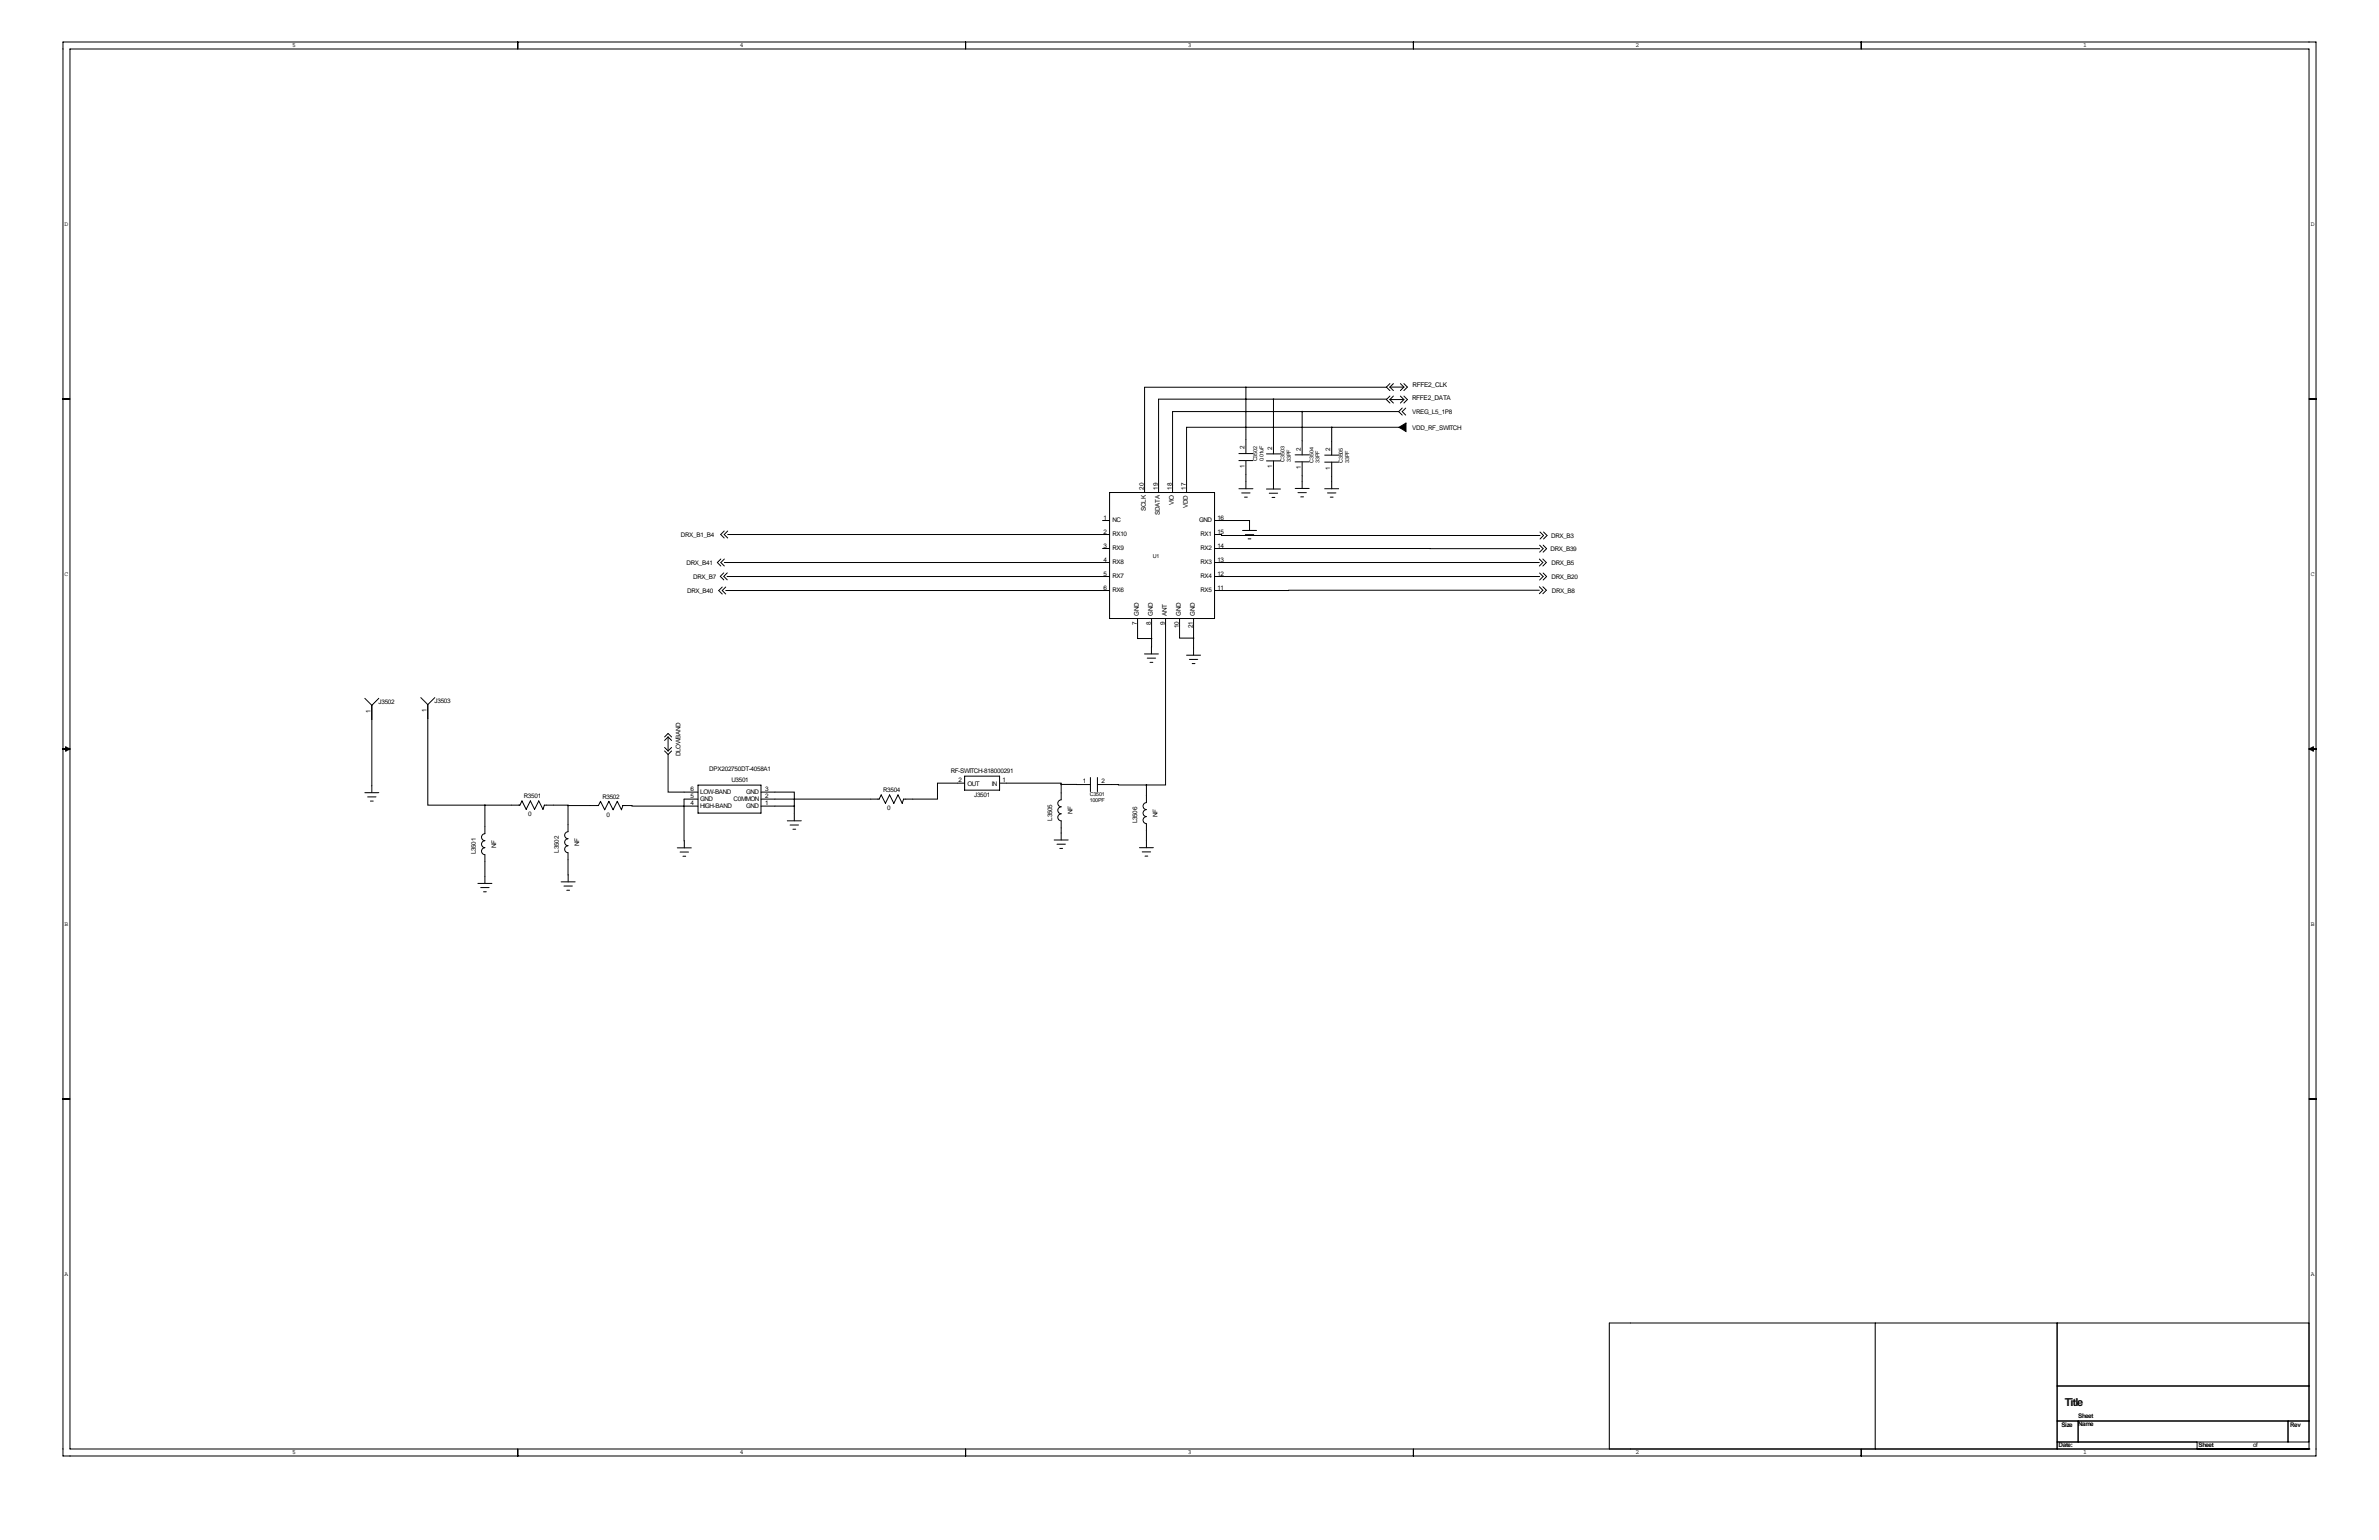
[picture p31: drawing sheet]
<svg xmlns="http://www.w3.org/2000/svg" width="864mm" height="559mm" viewBox="0 0 864 559" stroke-linecap="round" stroke-linejoin="round" font-family="sans-serif">
<defs><g id="words">
<text font-size="4" x="749.6" y="510">Title</text>
<g font-size="2.4">
<text x="512.8" y="140.3">RFFE2_CLK</text>
<text x="512.6" y="145.3">RFFE2_DATA</text>
</g>
<g font-size="2.3">
<text x="106" y="17.2">5</text>
<text x="268.6" y="17.2">4</text>
<text x="431.1" y="17.2">3</text>
<text x="593.7" y="17.2">2</text>
<text x="756.3" y="17.2">1</text>
<text x="23.5" y="81.9">D</text>
<text x="838.8" y="81.9">D</text>
<text x="512.7" y="150.1">VREG_L5_1P8</text>
<text x="512.6" y="156.1">VDD_RF_SWITCH</text>
<text x="451.8" y="163.1" transform="rotate(-90 451.8 163.1)">2</text>
<text x="461.8" y="163.2" transform="rotate(-90 461.8 163.2)">2</text>
<text x="472.2" y="163.5" transform="rotate(-90 472.2 163.5)">2</text>
<text x="482.9" y="163.6" transform="rotate(-90 482.9 163.6)">2</text>
<text x="451.8" y="169.8" transform="rotate(-90 451.8 169.8)">1</text>
<text x="461.8" y="169.9" transform="rotate(-90 461.8 169.9)">1</text>
<text x="472.2" y="170.3" transform="rotate(-90 472.2 170.3)">1</text>
<text x="482.9" y="170.4" transform="rotate(-90 482.9 170.4)">1</text>
<text x="415.2" y="177.7" transform="rotate(-90 415.2 177.7)">20</text>
<text x="420.3" y="177.7" transform="rotate(-90 420.3 177.7)">19</text>
<text x="425.4" y="177.7" transform="rotate(-90 425.4 177.7)">18</text>
<text x="430.5" y="177.7" transform="rotate(-90 430.5 177.7)">17</text>
<text x="416" y="185.4" transform="rotate(-90 416 185.4)">SCLK</text>
<text x="426.2" y="183.2" transform="rotate(-90 426.2 183.2)">VIO</text>
<text x="431.2" y="184.3" transform="rotate(-90 431.2 184.3)">VDD</text>
<text x="400.6" y="188.6">1</text>
<text x="403.8" y="189.4">NC</text>
<text x="421.1" y="186.8" transform="rotate(-90 421.1 186.8)">SDATA</text>
<text x="435.3" y="189.4">GND</text>
<text x="441.9" y="188.6">16</text>
<text x="247.1" y="194.9">DRX_B1_B4</text>
<text x="400.6" y="193.7">2</text>
<text x="403.8" y="194.5">RX10</text>
<text x="435.8" y="194.5">RX1</text>
<text x="441.9" y="193.7">15</text>
<text x="563" y="195.3">DRX_B3</text>
<text x="400.6" y="198.8">3</text>
<text x="400.6" y="203.9">4</text>
<text x="403.8" y="199.5">RX9</text>
<text x="435.8" y="199.5">RX2</text>
<text x="441.9" y="203.9">13</text>
<text x="441.9" y="198.8">14</text>
<text x="562.8" y="199.8">DRX_B39</text>
<text x="23.5" y="208.9">C</text>
<text x="249.2" y="204.9">DRX_B41</text>
<text x="251.6" y="209.9">DRX_B7</text>
<text x="400.6" y="208.9">5</text>
<text x="403.8" y="204.6">RX8</text>
<text x="403.8" y="209.7">RX7</text>
<text x="435.8" y="209.7">RX4</text>
<text x="435.8" y="204.6">RX3</text>
<text x="441.9" y="208.9">12</text>
<text x="563.2" y="205">DRX_B5</text>
<text x="838.8" y="208.9">C</text>
<text x="249.4" y="215.2">DRX_B40</text>
<text x="400.6" y="214">6</text>
<text x="403.8" y="214.8">RX6</text>
<text x="435.8" y="214.8">RX5</text>
<text x="441.9" y="214">11</text>
<text x="563.2" y="210.1">DRX_B20</text>
<text x="563.3" y="215.3">DRX_B8</text>
<text x="412.7" y="226.6" transform="rotate(-90 412.7 226.6)">7</text>
<text x="413.5" y="223.4" transform="rotate(-90 413.5 223.4)">GND</text>
<text x="417.8" y="226.6" transform="rotate(-90 417.8 226.6)">8</text>
<text x="418.5" y="223.4" transform="rotate(-90 418.5 223.4)">GND</text>
<text x="422.9" y="226.6" transform="rotate(-90 422.9 226.6)">9</text>
<text x="423.6" y="223.4" transform="rotate(-90 423.6 223.4)">ANT</text>
<text x="427.9" y="227.8" transform="rotate(-90 427.9 227.8)">10</text>
<text x="428.7" y="223.4" transform="rotate(-90 428.7 223.4)">GND</text>
<text x="433" y="227.8" transform="rotate(-90 433 227.8)">21</text>
<text x="433.8" y="223.4" transform="rotate(-90 433.8 223.4)">GND</text>
<text x="137.4" y="255.4">J3502</text>
<text x="157.7" y="255.2">J3503</text>
<text x="134.5" y="258.6" transform="rotate(-90 134.5 258.6)">1</text>
<text x="154.8" y="258.4" transform="rotate(-90 154.8 258.4)">1</text>
<text x="247" y="274.5" transform="rotate(-90 247 274.5)">DLOWBAND</text>
<text x="257.4" y="279.8">DPX202750DT-4058A1</text>
<text x="345.1" y="280.6">RF-SWITCH-818000291</text>
<text x="250.7" y="286.9">6</text>
<text x="265.5" y="283.9">U3501</text>
<text x="277.8" y="286.9">3</text>
<text x="320.6" y="287.4">R3504</text>
<text x="348" y="283.9">2</text>
<text x="351.2" y="285.2">OUT</text>
<text x="360" y="285.2">IN</text>
<text x="363.9" y="283.9">1</text>
<text x="393.1" y="284.2">1</text>
<text x="399.9" y="284.2">2</text>
<text x="190.2" y="289.6">R3501</text>
<text x="218.7" y="289.8">R3502</text>
<text x="250.7" y="292">4</text>
<text x="250.7" y="289.5">5</text>
<text x="254.2" y="293.3">HIGH-BAND</text>
<text x="254.2" y="290.7">GND</text>
<text x="254.2" y="288.2">LOW-BAND</text>
<text x="266.3" y="290.7">C0MMON</text>
<text x="270.9" y="293.3">GND</text>
<text x="270.9" y="288.2">GND</text>
<text x="277.8" y="292">1</text>
<text x="277.8" y="289.5">2</text>
<text x="353.6" y="289.3">J3501</text>
<text x="191.7" y="296.2">0</text>
<text x="220.2" y="296.4">0</text>
<text x="322.1" y="294">0</text>
<text x="381.9" y="297.8" transform="rotate(-90 381.9 297.8)">L3505</text>
<text x="389.3" y="295.4" transform="rotate(-90 389.3 295.4)">NF</text>
<text x="412.9" y="298.8" transform="rotate(-90 412.9 298.8)">L3506</text>
<text x="420.2" y="296.4" transform="rotate(-90 420.2 296.4)">NF</text>
<text x="172.7" y="310.1" transform="rotate(-90 172.7 310.1)">L3501</text>
<text x="180.1" y="307.7" transform="rotate(-90 180.1 307.7)">NF</text>
<text x="202.9" y="309.3" transform="rotate(-90 202.9 309.3)">L3502</text>
<text x="210.3" y="307" transform="rotate(-90 210.3 307)">NF</text>
<text x="23.5" y="335.9">B</text>
<text x="838.8" y="335.9">B</text>
<text x="23.5" y="462.9">A</text>
<text x="838.8" y="462.9">A</text>
<text x="754.4" y="514.5">Sheet</text>
<text x="748.3" y="517.7">Size</text>
<text x="754.4" y="517.4">Name</text>
<text x="831.3" y="517.9">Rev</text>
<text x="106" y="527.7">5</text>
<text x="268.6" y="527.7">4</text>
<text x="431.1" y="527.7">3</text>
<text x="593.7" y="527.7">2</text>
<text x="747.3" y="525">Date:</text>
<text x="756.3" y="527.7">1</text>
<text x="798.1" y="525">Sheet</text>
<text x="817.9" y="525">of</text>
</g>
<g font-size="2">
<text x="456.3" y="167.4" transform="rotate(-90 456.3 167.4)">C3502</text>
<text x="458.6" y="167.4" transform="rotate(-90 458.6 167.4)">0.01uF</text>
<text x="466.3" y="167.5" transform="rotate(-90 466.3 167.5)">C3503</text>
<text x="468.6" y="167.5" transform="rotate(-90 468.6 167.5)">33PF</text>
<text x="476.8" y="167.8" transform="rotate(-90 476.8 167.8)">C3504</text>
<text x="479" y="167.8" transform="rotate(-90 479 167.8)">33PF</text>
<text x="487.5" y="167.9" transform="rotate(-90 487.5 167.9)">C3505</text>
<text x="489.8" y="167.9" transform="rotate(-90 489.8 167.9)">33PF</text>
<text x="418.5" y="202.3">U1</text>
<text x="395.6" y="288.7">C3501</text>
<text x="395.6" y="291">100PF</text>
</g>
</g></defs>
<g fill="none" stroke="#000" stroke-width=".36">
<path d="M22.9 15.2h817.8v513.1h-817.8zM25.4 17.8h812.8v508h-812.8zM188 15.2v2.6M350.5 15.2v2.6M513.1 15.2v2.6M675.6 15.2v2.6M504.5 139.2l-1.2 1.3M505.8 139.2l-1.3 1.3M508.4 139.2l1.2 1.3M509.6 139.2l1.3 1.3-1.3 1.2M22.9 144.8h2.5M452.3 140.5h-36.8v38.2"/>
<path d="M452.3 140.5v24.1M462.3 144.8h-41.7v33.9M462.3 144.8l41 .2M462.3 144.8v19.9M472.7 149.4h-47v29.3M472.7 149.4v15.6M472.7 149.4h35M483.4 155h-52.7v23.7M483.4 155v10.2M483.4 155h24.4M503.3 140.5h-51M503.3 145l1.2 1.3"/>
<path d="M503.3 140.5l1.2 1.2M504.5 140.5l1.3 1.2M504.5 140.5h5.1M504.5 143.7l-1.2 1.3M504.5 145l1.3 1.3M504.5 145h5.1M505.8 143.7l-1.3 1.3M507.7 149.4l1.3 1.2M508.4 143.7l1.2 1.3M509 148.1l-1.3 1.3M509.6 143.7l1.3 1.3-1.3 1.3M509.6 140.5l-1.2 1.2"/>
<path d="M509.6 145l-1.2 1.3M510.3 148.1l-1.3 1.3 1.3 1.2M838.2 144.8h2.5M402.8 178.7h38.1v45.7h-38.1zM449.7 167.1h5.1M449.7 164.6h5.1M449.7 177.3h5.1M450.7 178.9h3.1M452.3 167.1v10.2M459.7 167.2h5.1M459.7 164.7h5.1M459.7 177.4h5.1"/>
<path d="M460.8 179h3M462.3 167.2v10.2M470.2 167.6h5M470.2 165h5M470.2 177.2h5M471.2 178.8h3M472.7 167.6v9.6M480.9 167.7h5.1M480.9 165.2h5.1M480.9 177.3h5.1M481.9 178.9h3M483.4 167.7v9.6"/>
<path d="M262.9 192.7l-1.3 1.3 1.3 1.2M264.2 194h138.6M264.2 192.7l-1.3 1.3 1.3 1.2M400.3 188.9h2.5M400.3 199h2.5M440.9 194h2.5v.3h115.7M440.9 199l118 .1M440.9 188.9h12.7v3.6M451.1 192.5h5M451.8 180.4h1M452.1 194h3M453.1 195.5h1"/>
<path d="M461.8 180.5h1M472.2 180.3h1M482.9 180.4h1M558.9 197.8l1.3 1.3-1.3 1.3M559.1 193l1.2 1.3-1.2 1.3M560.2 197.8l1.2 1.3-1.2 1.3M560.3 193l1.3 1.3-1.3 1.3M261.7 202.8l-1.3 1.3 1.3 1.3M262.2 213l-1.3 1.3 1.3 1.2M262.7 207.9l-1.2 1.2 1.2 1.3M262.9 204.1h139.9M262.9 202.8l-1.2 1.3 1.2 1.3"/>
<path d="M263.4 214.3h139.4M263.4 213l-1.2 1.3 1.2 1.2M264 209.1l138.8 .1M264 207.9l-1.3 1.2 1.3 1.3M440.9 204.1h117.9M440.9 209.2h118M558.8 214.2l-117.9 .1M558.8 212.9l1.3 1.3-1.3 1.2M558.8 202.8l1.3 1.3-1.3 1.3M558.9 207.9l1.3 1.3-1.3 1.3M560.1 212.9l1.2 1.3-1.2 1.2M560.1 202.8l1.2 1.3-1.2 1.3"/>
<path d="M560.2 207.9l1.2 1.3-1.2 1.3M413 224.4v7.3h5M415.4 237.3h5.1M416.5 238.8h3M418 231.7v5.6M418 224.4v7.3M423.1 224.4v60.4h-6.9M428.2 224.4v7.1h5.1M430.7 237.7h5.1M431.7 239.3h3.1M433.3 224.4v13.3M132.4 253.4l2.6 2.5"/>
<path d="M135 255.9v31.7M137.5 253.4l-2.5 2.5M152.8 253.1l2.5 2.6M155.3 255.7v36.5h20.7M157.8 253.1l-2.5 2.6M417.5 240.3h1M432.8 240.8h1M22.9 271.8h2.5M23.9 271l1.5 .8-1.5 .7zM241.2 267.4l1.3-1.3 1.3 1.3M241.2 271.2l1.3 1.3M241.2 272.5l1.3 1.3"/>
<path d="M242.5 273.8v13.6h10.9M242.5 267.4l-1.3 1.3M242.5 267.4l1.3 1.3M242.5 267.4v5.1M243.8 272.5l-1.3 1.3M243.8 271.2l-1.3 1.3M838.2 271.8h2.5M838.2 271.8l1.5-.8v1.5zM132.4 287.6h5.1M133.5 289.2h3M134.5 290.7h1M176 292.2v10.3a1.27 1.27 0 0 0-1.2 1.3 1.27 1.27 0 0 0 1.2 1.3"/>
<path d="M176 292.2h12.7l.8-1.6 1.5 3.1 1.5-3.1 1.6 3.1 1.5-3.1 1.5 3.1 .5-1.5 8.6 .1M206.2 292.3v9.5a1.27 1.27 0 0 0-1.2 1.3 1.27 1.27 0 0 0 1.2 1.2 1.27 1.27 0 0 0-1.2 1.3 1.27 1.27 0 0 0 1.2 1.3 1.27 1.27 0 0 0-1.2 1.2 1.27 1.27 0 0 0 1.2 1.3v10.6M206.2 292.3h11l.8-1.5 1.5 3 1.5-3 1.6 3 1.5-3 1.5 3 .5-1.5 27.3 .2M253.4 290h-5.1l.1 17.6M253.4 284.9h22.9v10.1h-22.9zM276.3 287.4h12v5.1M276.3 292.5h12M285.8 297.8h5.1M286.8 299.4h3.1M288.3 292.5v5.3M350.2 284.2h-9.9v5.8h-12.3l-.5 1.5-1.5-3.1-1.5 3.1-1.6-3.1-1.5 3.1-1.5-3.1-.8 1.6h-42.8M350.2 281.6h12.7v5.1h-12.7z"/>
<path d="M362.9 284.2h22.3v.4M385.2 284.6v5.6a1.27 1.27 0 0 0-1.2 1.3 1.27 1.27 0 0 0 1.2 1.3 1.27 1.27 0 0 0-1.2 1.2 1.27 1.27 0 0 0 1.2 1.3 1.27 1.27 0 0 0-1.2 1.3 1.27 1.27 0 0 0 1.2 1.2v7M385.2 284.6l10.6 .1M395.8 282.1v5.1M398.4 284.7l17.8 .1M398.4 282.1v5.1M416.2 296.3a1.27 1.27 0 0 0-1.3 1.3 1.27 1.27 0 0 0 1.2 1.3M416.2 293.8a1.27 1.27 0 0 0-1.3 1.2 1.27 1.27 0 0 0 1.2 1.3M416.2 284.8v6.4a1.27 1.27 0 0 0-1.3 1.3 1.27 1.27 0 0 0 1.2 1.3M416.2 298.9v8.7M176 307.6a1.27 1.27 0 0 0-1.2 1.3 1.27 1.27 0 0 0 1.2 1.2M176 305.1a1.27 1.27 0 0 0-1.2 1.2 1.27 1.27 0 0 0 1.2 1.3"/>
<path d="M176 310.1v10.4M203.7 320h5.1M245.9 307.6h5.1M246.9 309.2h3M247.9 310.7h1M287.8 300.9h1M382.7 304.8h5.1M383.7 306.3h3M384.7 307.8h1M413.6 307.6h5.1M414.6 309.1h3.1M415.6 310.6h1.1"/>
<path d="M173.5 320.5h5.1M174.5 322.1h3M175.5 323.6h1M204.7 321.5h3.1M205.7 323h1.1M22.9 398.8h2.5M838.2 398.8h2.5M680.7 480.1v45.7M746.8 480.1v45.7M838.2 480.1h-254v45.7M746.8 502.9h91.4M746.8 515.6h91.4"/>
<path d="M754.4 515.6v7.6M830.6 515.6v7.6M188 525.8v2.5M350.5 525.8v2.5M513.1 525.8v2.5M675.6 525.8v2.5M746.8 523.2h91.4M797.6 525.8h.1M797.6 523.2v2.6M838.2 525.8h.1"/>
</g>
<path d="M507.8 155l2.6-1.5v3.1z" fill="#000" stroke="#000" stroke-width=".36"/>
<path d="M288.3 292.5a.05 .05 0 0 0 .1 0 .05 .05 0 0 0-.1 0zM416.1 284.8a.05 .05 0 0 0 .1 0 .05 .05 0 0 0-.1 0zM418 231.7a.05 .05 0 0 0 .1 0 .05 .05 0 0 0-.1 0z" fill="#000" stroke="#000" stroke-width=".51"/>
<use href="#words"/>
</svg>
